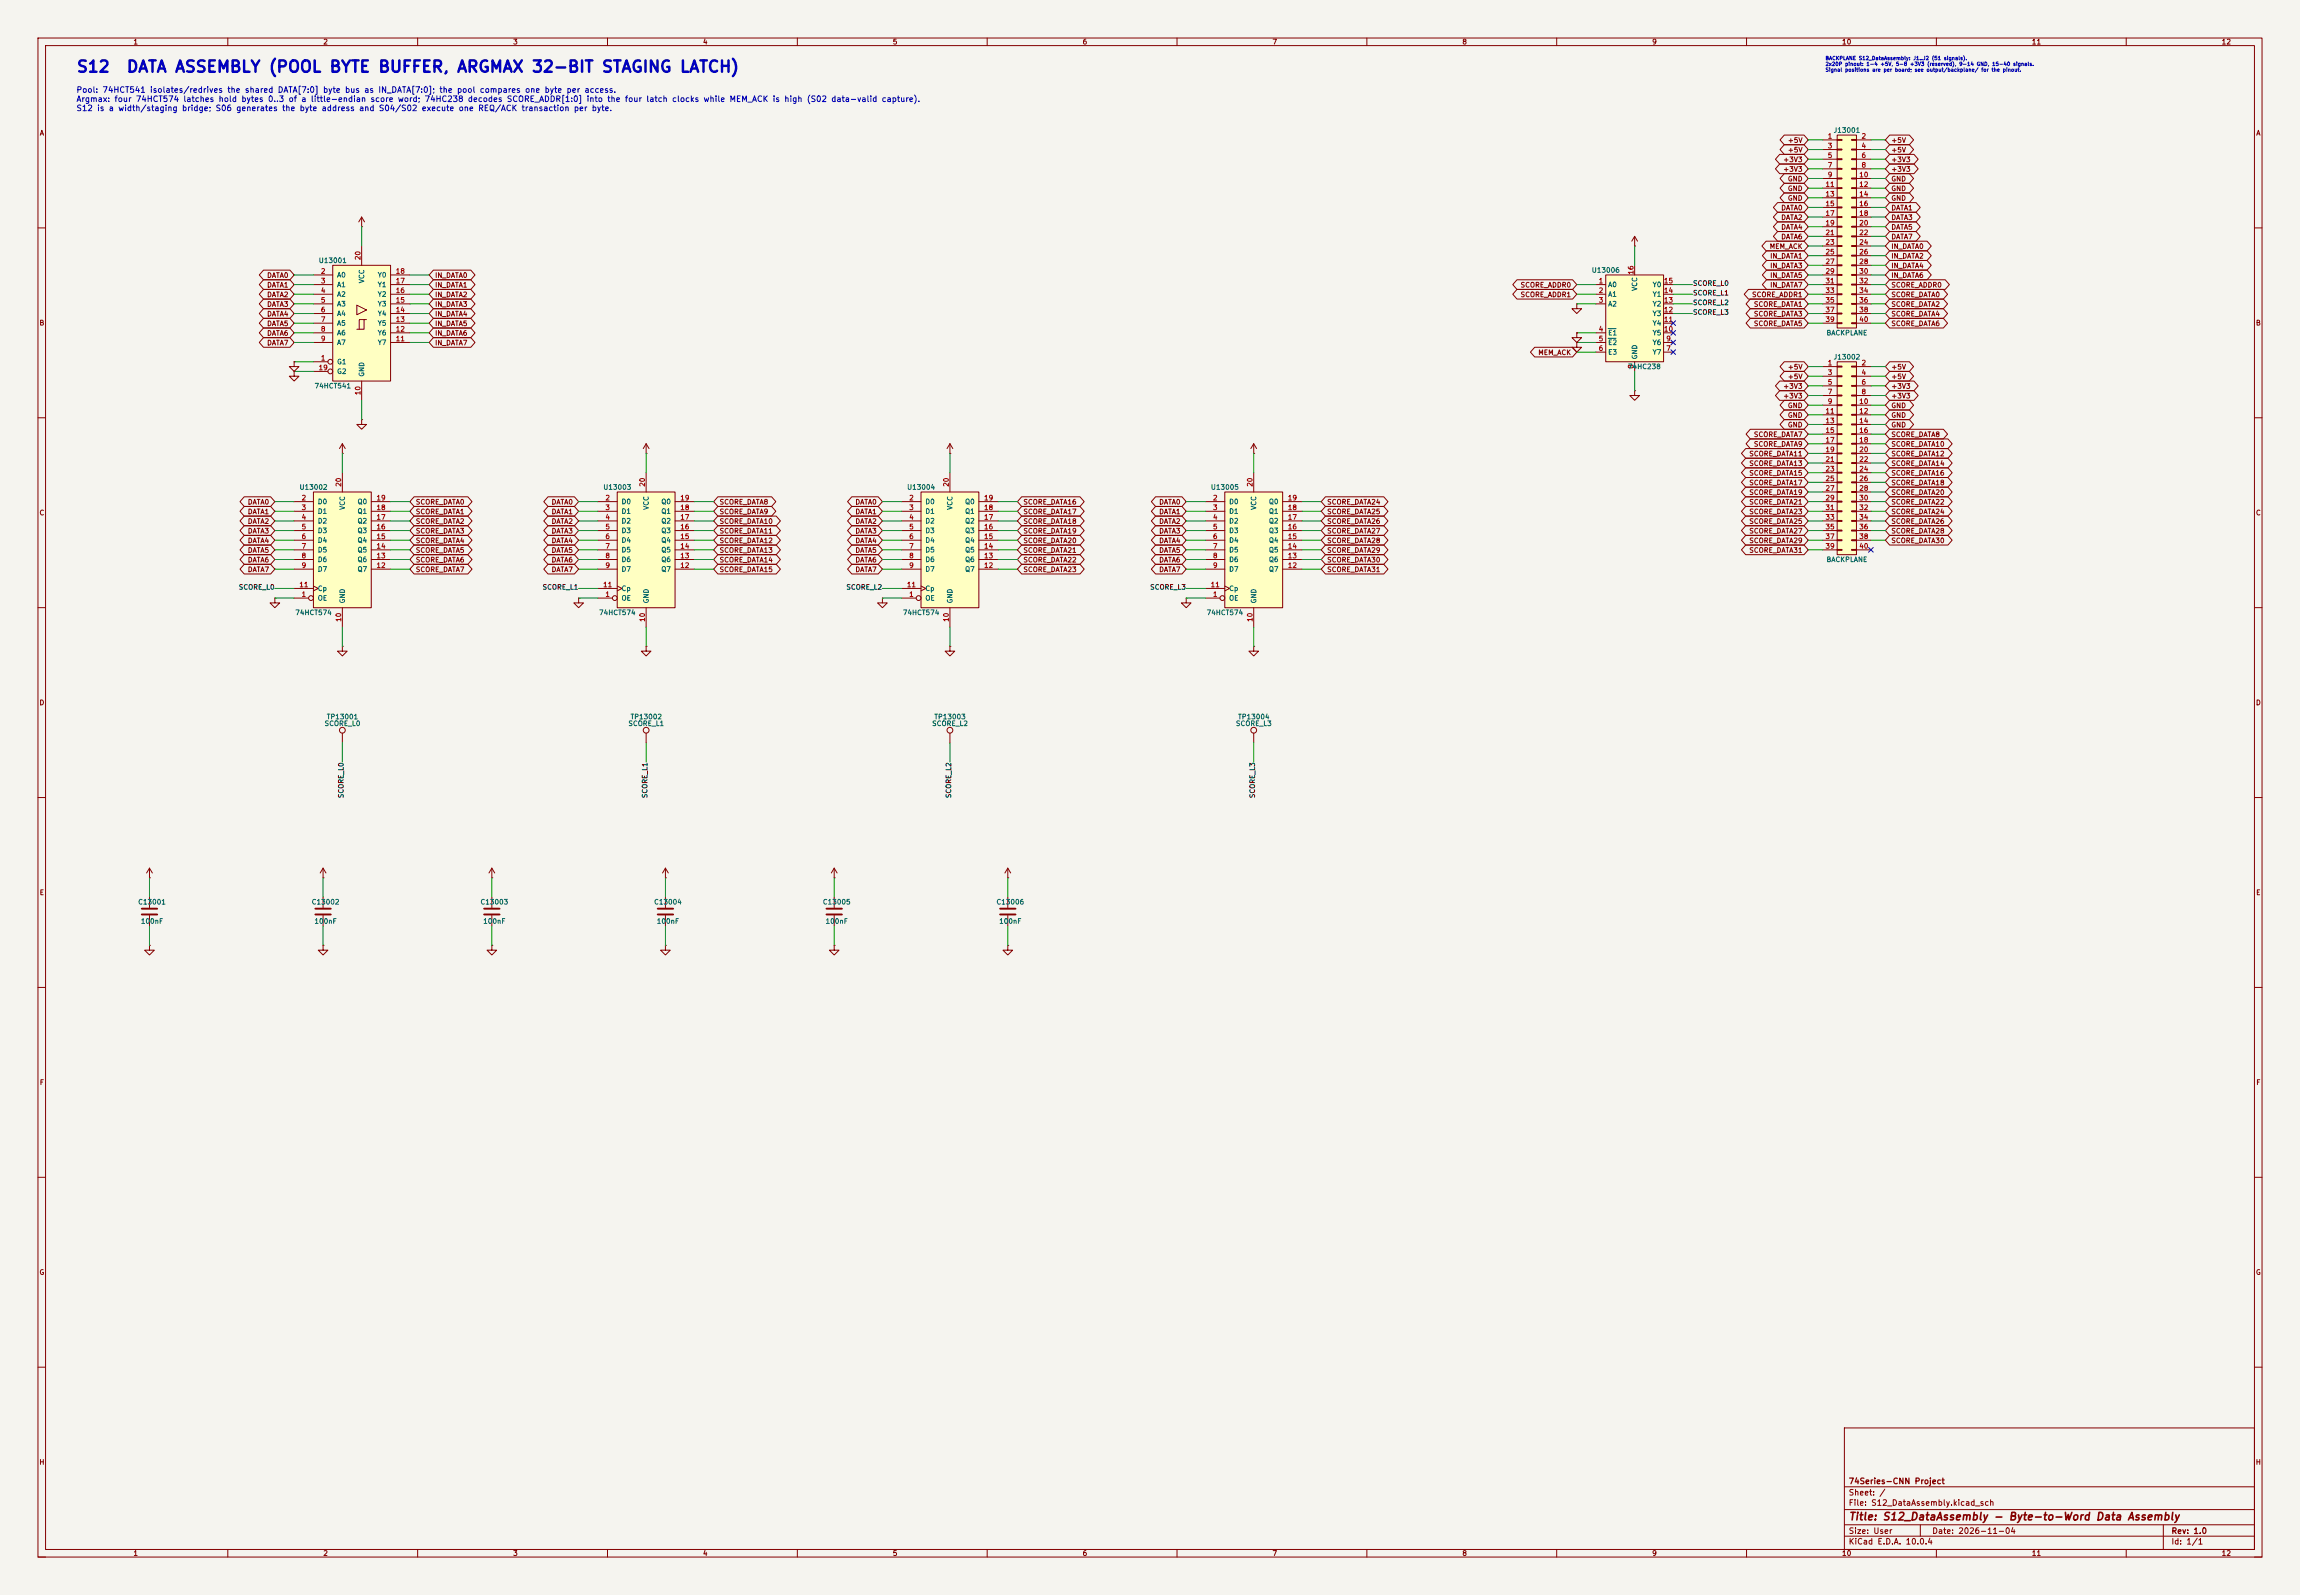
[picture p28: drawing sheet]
<svg xmlns="http://www.w3.org/2000/svg" width="606mm" height="420mm" viewBox="0 0 606 420" stroke-linecap="round" stroke-linejoin="round" font-family="sans-serif">
<defs><g id="words">
<g font-size="3" fill="#0000c2">
<text x="20" y="19.8">S12</text>
<text x="33.1" y="19.8">DATA ASSEMBLY (POOL BYTE BUFFER, ARGMAX 32-BIT STAGING LATCH)</text>
</g>
<text font-size="2" fill="#840000" x="486.8" y="400.8">Title: S12_DataAssembly - Byte-to-Word Data Assembly</text>
<g font-size="1.5" fill="#0000c2">
<text x="20" y="24.8">Pool: 74HCT541 isolates/redrives the shared DATA[7:0] byte bus as IN_DATA[7:0]; the pool compares one byte per access.</text>
<text x="20" y="27.2">Argmax: four 74HCT574 latches hold bytes 0..3 of a little-endian score word; 74HC238 decodes SCORE_ADDR[1:0] into the four latch clocks while MEM_ACK is high (S02 data-valid capture).</text>
<text x="20" y="29.6">S12 is a width/staging bridge; S06 generates the byte address and S04/S02 execute one REQ/ACK transaction per byte.</text>
</g>
<g font-size="1.5" fill="#840000">
<text x="486.8" y="394.2">Sheet: /</text>
<text x="486.8" y="391.2">74Series-CNN Project</text>
<text x="486.8" y="396.9">File: S12_DataAssembly.kicad_sch</text>
<text x="486.8" y="407.1">KiCad E.D.A. 10.0.4</text>
<text x="486.8" y="404.3">Size: User</text>
<text x="508.8" y="404.3">Date: 2026-11-04</text>
<text x="571.8" y="404.3">Rev: 1.0</text>
<text x="571.8" y="407.1">Id: 1/1</text>
</g>
<g font-size="1.3" fill="#840000">
<text x="35" y="12">1</text>
<text x="85" y="12">2</text>
<text x="135" y="12">3</text>
<text x="185" y="12">4</text>
<text x="235" y="12">5</text>
<text x="285" y="12">6</text>
<text x="335" y="12">7</text>
<text x="385" y="12">8</text>
<text x="435" y="12">9</text>
<text x="485" y="12">10</text>
<text x="535" y="12">11</text>
<text x="585" y="12">12</text>
<text x="10.3" y="36">A</text>
<text x="470.7" y="37.9">+5V</text>
<text x="470.7" y="40.4">+5V</text>
<text x="498" y="37.9">+5V</text>
<text x="498" y="40.4">+5V</text>
<text x="594.1" y="36">A</text>
<text x="469.5" y="43">+3V3</text>
<text x="469.5" y="45.5">+3V3</text>
<text x="498" y="43">+3V3</text>
<text x="498" y="45.5">+3V3</text>
<text x="470.7" y="48.1">GND</text>
<text x="470.7" y="50.6">GND</text>
<text x="470.7" y="53.1">GND</text>
<text x="498" y="48.1">GND</text>
<text x="498" y="50.6">GND</text>
<text x="498" y="53.1">GND</text>
<text x="469" y="55.7">DATA0</text>
<text x="469" y="58.2">DATA2</text>
<text x="498" y="55.7">DATA1</text>
<text x="498" y="58.2">DATA3</text>
<text x="466" y="65.8">MEM_ACK</text>
<text x="469" y="60.8">DATA4</text>
<text x="469" y="63.3">DATA6</text>
<text x="498" y="60.8">DATA5</text>
<text x="498" y="63.3">DATA7</text>
<text x="498" y="65.8">IN_DATA0</text>
<text x="466.1" y="68.4">IN_DATA1</text>
<text x="466.1" y="70.9">IN_DATA3</text>
<text x="498" y="68.4">IN_DATA2</text>
<text x="498" y="70.9">IN_DATA4</text>
<text x="70.2" y="73.5">DATA0</text>
<text x="70.2" y="76">DATA1</text>
<text x="114.5" y="73.5">IN_DATA0</text>
<text x="114.5" y="76">IN_DATA1</text>
<text x="400.4" y="76">SCORE_ADDR0</text>
<text x="466.1" y="73.5">IN_DATA5</text>
<text x="466.1" y="76">IN_DATA7</text>
<text x="498" y="73.5">IN_DATA6</text>
<text x="498" y="76">SCORE_ADDR0</text>
<text x="70.2" y="78.5">DATA2</text>
<text x="70.2" y="81.1">DATA3</text>
<text x="70.2" y="83.6">DATA4</text>
<text x="114.5" y="83.6">IN_DATA4</text>
<text x="114.5" y="81.1">IN_DATA3</text>
<text x="114.5" y="78.5">IN_DATA2</text>
<text x="400.4" y="78.5">SCORE_ADDR1</text>
<text x="461.3" y="78.5">SCORE_ADDR1</text>
<text x="461.8" y="81.1">SCORE_DATA1</text>
<text x="461.8" y="83.6">SCORE_DATA3</text>
<text x="498" y="78.5">SCORE_DATA0</text>
<text x="498" y="81.1">SCORE_DATA2</text>
<text x="498" y="83.6">SCORE_DATA4</text>
<text x="10.3" y="86">B</text>
<text x="70.2" y="86.2">DATA5</text>
<text x="70.2" y="88.7">DATA6</text>
<text x="114.5" y="88.7">IN_DATA6</text>
<text x="114.5" y="86.2">IN_DATA5</text>
<text x="461.8" y="86.2">SCORE_DATA5</text>
<text x="498" y="86.2">SCORE_DATA6</text>
<text x="594" y="86">B</text>
<text x="70.2" y="91.2">DATA7</text>
<text x="114.5" y="91.2">IN_DATA7</text>
<text x="405" y="93.8">MEM_ACK</text>
<text x="470.7" y="97.6">+5V</text>
<text x="470.7" y="100.1">+5V</text>
<text x="498" y="97.6">+5V</text>
<text x="498" y="100.1">+5V</text>
<text x="469.5" y="102.7">+3V3</text>
<text x="469.5" y="105.2">+3V3</text>
<text x="470.7" y="107.8">GND</text>
<text x="498" y="102.7">+3V3</text>
<text x="498" y="105.2">+3V3</text>
<text x="498" y="107.8">GND</text>
<text x="470.7" y="110.3">GND</text>
<text x="470.7" y="112.8">GND</text>
<text x="498" y="110.3">GND</text>
<text x="498" y="112.8">GND</text>
<text x="461.8" y="115.4">SCORE_DATA7</text>
<text x="461.8" y="117.9">SCORE_DATA9</text>
<text x="498" y="115.4">SCORE_DATA8</text>
<text x="498" y="117.9">SCORE_DATA10</text>
<text x="460.6" y="120.5">SCORE_DATA11</text>
<text x="460.6" y="123">SCORE_DATA13</text>
<text x="460.6" y="125.5">SCORE_DATA15</text>
<text x="498" y="120.5">SCORE_DATA12</text>
<text x="498" y="123">SCORE_DATA14</text>
<text x="498" y="125.5">SCORE_DATA16</text>
<text x="460.6" y="128.1">SCORE_DATA17</text>
<text x="460.6" y="130.6">SCORE_DATA19</text>
<text x="498" y="128.1">SCORE_DATA18</text>
<text x="498" y="130.6">SCORE_DATA20</text>
<text x="10.3" y="136">C</text>
<text x="65.1" y="133.2">DATA0</text>
<text x="65.1" y="135.7">DATA1</text>
<text x="109.4" y="135.7">SCORE_DATA1</text>
<text x="109.4" y="133.2">SCORE_DATA0</text>
<text x="145.1" y="133.2">DATA0</text>
<text x="145.1" y="135.7">DATA1</text>
<text x="189.4" y="135.7">SCORE_DATA9</text>
<text x="189.4" y="133.2">SCORE_DATA8</text>
<text x="225.2" y="133.2">DATA0</text>
<text x="225.2" y="135.7">DATA1</text>
<text x="269.4" y="135.7">SCORE_DATA17</text>
<text x="269.4" y="133.2">SCORE_DATA16</text>
<text x="305.2" y="133.2">DATA0</text>
<text x="305.2" y="135.7">DATA1</text>
<text x="349.4" y="135.7">SCORE_DATA25</text>
<text x="349.4" y="133.2">SCORE_DATA24</text>
<text x="460.6" y="133.2">SCORE_DATA21</text>
<text x="460.6" y="135.7">SCORE_DATA23</text>
<text x="498" y="133.2">SCORE_DATA22</text>
<text x="498" y="135.7">SCORE_DATA24</text>
<text x="594" y="136">C</text>
<text x="65.1" y="140.8">DATA3</text>
<text x="65.1" y="138.2">DATA2</text>
<text x="65.1" y="143.3">DATA4</text>
<text x="109.4" y="143.3">SCORE_DATA4</text>
<text x="109.4" y="140.8">SCORE_DATA3</text>
<text x="109.4" y="138.2">SCORE_DATA2</text>
<text x="145.1" y="143.3">DATA4</text>
<text x="145.1" y="138.2">DATA2</text>
<text x="145.1" y="140.8">DATA3</text>
<text x="189.4" y="143.3">SCORE_DATA12</text>
<text x="189.4" y="140.8">SCORE_DATA11</text>
<text x="189.4" y="138.2">SCORE_DATA10</text>
<text x="225.2" y="138.2">DATA2</text>
<text x="225.2" y="140.8">DATA3</text>
<text x="225.2" y="143.3">DATA4</text>
<text x="269.4" y="143.3">SCORE_DATA20</text>
<text x="269.4" y="140.8">SCORE_DATA19</text>
<text x="269.4" y="138.2">SCORE_DATA18</text>
<text x="305.2" y="138.2">DATA2</text>
<text x="305.2" y="140.8">DATA3</text>
<text x="305.2" y="143.3">DATA4</text>
<text x="349.4" y="140.8">SCORE_DATA27</text>
<text x="349.4" y="138.2">SCORE_DATA26</text>
<text x="349.4" y="143.3">SCORE_DATA28</text>
<text x="460.6" y="138.2">SCORE_DATA25</text>
<text x="460.6" y="140.8">SCORE_DATA27</text>
<text x="460.6" y="143.3">SCORE_DATA29</text>
<text x="498" y="138.2">SCORE_DATA26</text>
<text x="498" y="140.8">SCORE_DATA28</text>
<text x="498" y="143.3">SCORE_DATA30</text>
<text x="65.1" y="145.9">DATA5</text>
<text x="65.1" y="148.4">DATA6</text>
<text x="109.4" y="148.4">SCORE_DATA6</text>
<text x="109.4" y="145.9">SCORE_DATA5</text>
<text x="145.1" y="145.9">DATA5</text>
<text x="145.1" y="148.4">DATA6</text>
<text x="189.4" y="148.4">SCORE_DATA14</text>
<text x="189.4" y="145.9">SCORE_DATA13</text>
<text x="225.2" y="145.9">DATA5</text>
<text x="225.2" y="148.4">DATA6</text>
<text x="269.4" y="148.4">SCORE_DATA22</text>
<text x="269.4" y="145.9">SCORE_DATA21</text>
<text x="305.2" y="145.9">DATA5</text>
<text x="305.2" y="148.4">DATA6</text>
<text x="349.4" y="148.4">SCORE_DATA30</text>
<text x="349.4" y="145.9">SCORE_DATA29</text>
<text x="460.6" y="145.9">SCORE_DATA31</text>
<text x="65.1" y="150.9">DATA7</text>
<text x="109.4" y="150.9">SCORE_DATA7</text>
<text x="145.1" y="150.9">DATA7</text>
<text x="189.4" y="150.9">SCORE_DATA15</text>
<text x="225.2" y="150.9">DATA7</text>
<text x="269.4" y="150.9">SCORE_DATA23</text>
<text x="305.2" y="150.9">DATA7</text>
<text x="349.4" y="150.9">SCORE_DATA31</text>
<text x="10.3" y="186">D</text>
<text x="594" y="186">D</text>
<text x="10.3" y="236">E</text>
<text x="594.1" y="236">E</text>
<text x="10.3" y="286">F</text>
<text x="594.1" y="286">F</text>
<text x="10.3" y="336">G</text>
<text x="594" y="336">G</text>
<text x="10.2" y="386">H</text>
<text x="594" y="386">H</text>
<text x="35" y="410">1</text>
<text x="85" y="410">2</text>
<text x="135" y="410">3</text>
<text x="185" y="410">4</text>
<text x="235" y="410">5</text>
<text x="285" y="410">6</text>
<text x="335" y="410">7</text>
<text x="385" y="410">8</text>
<text x="435" y="410">9</text>
<text x="485" y="410">10</text>
<text x="535" y="410">11</text>
<text x="585" y="410">12</text>
</g>
<g font-size="1.3" fill="#006464">
<text x="482.8" y="35.3">J13001</text>
<text x="83.8" y="69.6">U13001</text>
<text x="88.6" y="73.4">A0</text>
<text x="88.6" y="75.9">A1</text>
<text x="96.2" y="74.7" transform="rotate(-90 96.2 74.7)">VCC</text>
<text x="99.4" y="75.9">Y1</text>
<text x="99.4" y="73.4">Y0</text>
<text x="419.1" y="72.1">U13006</text>
<text x="423.4" y="75.9">A0</text>
<text x="431.5" y="76.7" transform="rotate(-90 431.5 76.7)">VCC</text>
<text x="435.1" y="75.9">Y0</text>
<text x="88.6" y="78.5">A2</text>
<text x="88.6" y="81">A3</text>
<text x="88.6" y="83.5">A4</text>
<text x="99.4" y="83.5">Y4</text>
<text x="99.4" y="81">Y3</text>
<text x="99.4" y="78.5">Y2</text>
<text x="423.4" y="78.5">A1</text>
<text x="423.4" y="81">A2</text>
<text x="435.1" y="83.5">Y3</text>
<text x="435.1" y="81">Y2</text>
<text x="435.1" y="78.5">Y1</text>
<text x="88.6" y="86.1">A5</text>
<text x="88.6" y="88.6">A6</text>
<text x="99.4" y="88.6">Y6</text>
<text x="99.4" y="86.1">Y5</text>
<text x="423.4" y="88.6">E1</text>
<text x="435.1" y="88.6">Y5</text>
<text x="435.1" y="86.1">Y4</text>
<text x="480.9" y="88.6">BACKPLANE</text>
<text x="88.6" y="91.2">A7</text>
<text x="99.4" y="91.2">Y7</text>
<text x="423.4" y="91.2">E2</text>
<text x="423.4" y="93.7">E3</text>
<text x="431.5" y="94.8" transform="rotate(-90 431.5 94.8)">GND</text>
<text x="435.1" y="93.7">Y7</text>
<text x="435.1" y="91.2">Y6</text>
<text x="482.8" y="95">J13002</text>
<text x="88.6" y="96.2">G1</text>
<text x="88.6" y="98.8">G2</text>
<text x="96.2" y="99.3" transform="rotate(-90 96.2 99.3)">GND</text>
<text x="428.6" y="97.5">74HC238</text>
<text x="82.7" y="102.6">74HCT541</text>
<text x="78.8" y="129.3">U13002</text>
<text x="158.8" y="129.3">U13003</text>
<text x="238.8" y="129.3">U13004</text>
<text x="318.8" y="129.3">U13005</text>
<text x="83.6" y="133.1">D0</text>
<text x="83.6" y="135.6">D1</text>
<text x="91.1" y="134.4" transform="rotate(-90 91.1 134.4)">VCC</text>
<text x="94" y="135.6">Q1</text>
<text x="94" y="133.1">Q0</text>
<text x="163.6" y="133.1">D0</text>
<text x="163.6" y="135.6">D1</text>
<text x="171.2" y="134.4" transform="rotate(-90 171.2 134.4)">VCC</text>
<text x="174" y="135.6">Q1</text>
<text x="174" y="133.1">Q0</text>
<text x="243.6" y="133.1">D0</text>
<text x="243.6" y="135.6">D1</text>
<text x="251.2" y="134.4" transform="rotate(-90 251.2 134.4)">VCC</text>
<text x="254.1" y="135.6">Q1</text>
<text x="254.1" y="133.1">Q0</text>
<text x="323.6" y="133.1">D0</text>
<text x="323.6" y="135.6">D1</text>
<text x="331.2" y="134.4" transform="rotate(-90 331.2 134.4)">VCC</text>
<text x="334.1" y="135.6">Q1</text>
<text x="334.1" y="133.1">Q0</text>
<text x="83.6" y="138.1">D2</text>
<text x="83.6" y="140.7">D3</text>
<text x="83.6" y="143.2">D4</text>
<text x="94" y="143.2">Q4</text>
<text x="94" y="140.7">Q3</text>
<text x="94" y="138.1">Q2</text>
<text x="163.6" y="138.1">D2</text>
<text x="163.6" y="140.7">D3</text>
<text x="163.6" y="143.2">D4</text>
<text x="174" y="143.2">Q4</text>
<text x="174" y="140.7">Q3</text>
<text x="174" y="138.1">Q2</text>
<text x="243.6" y="138.1">D2</text>
<text x="243.6" y="140.7">D3</text>
<text x="243.6" y="143.2">D4</text>
<text x="254.1" y="143.2">Q4</text>
<text x="254.1" y="140.7">Q3</text>
<text x="254.1" y="138.1">Q2</text>
<text x="323.6" y="138.1">D2</text>
<text x="323.6" y="140.7">D3</text>
<text x="323.6" y="143.2">D4</text>
<text x="334.1" y="143.2">Q4</text>
<text x="334.1" y="140.7">Q3</text>
<text x="334.1" y="138.1">Q2</text>
<text x="83.6" y="145.8">D5</text>
<text x="83.6" y="148.3">D6</text>
<text x="94" y="148.3">Q6</text>
<text x="94" y="145.8">Q5</text>
<text x="163.6" y="145.8">D5</text>
<text x="163.6" y="148.3">D6</text>
<text x="174" y="148.3">Q6</text>
<text x="174" y="145.8">Q5</text>
<text x="243.6" y="145.8">D5</text>
<text x="243.6" y="148.3">D6</text>
<text x="254.1" y="148.3">Q6</text>
<text x="254.1" y="145.8">Q5</text>
<text x="323.6" y="145.8">D5</text>
<text x="323.6" y="148.3">D6</text>
<text x="334.1" y="148.3">Q6</text>
<text x="334.1" y="145.8">Q5</text>
<text x="480.9" y="148.3">BACKPLANE</text>
<text x="83.6" y="150.8">D7</text>
<text x="83.6" y="155.9">Cp</text>
<text x="94" y="150.8">Q7</text>
<text x="163.6" y="150.8">D7</text>
<text x="163.6" y="155.9">Cp</text>
<text x="174" y="150.8">Q7</text>
<text x="243.6" y="150.8">D7</text>
<text x="243.6" y="155.9">Cp</text>
<text x="254.1" y="150.8">Q7</text>
<text x="323.6" y="150.8">D7</text>
<text x="323.6" y="155.9">Cp</text>
<text x="334.1" y="150.8">Q7</text>
<text x="83.6" y="158.5">OE</text>
<text x="91.1" y="159" transform="rotate(-90 91.1 159)">GND</text>
<text x="163.6" y="158.5">OE</text>
<text x="171.2" y="159" transform="rotate(-90 171.2 159)">GND</text>
<text x="243.6" y="158.5">OE</text>
<text x="251.2" y="159" transform="rotate(-90 251.2 159)">GND</text>
<text x="323.6" y="158.5">OE</text>
<text x="331.2" y="159" transform="rotate(-90 331.2 159)">GND</text>
<text x="77.6" y="162.3">74HCT574</text>
<text x="157.7" y="162.3">74HCT574</text>
<text x="237.7" y="162.3">74HCT574</text>
<text x="317.7" y="162.3">74HCT574</text>
<text x="85.4" y="191.5">SCORE_L0</text>
<text x="85.9" y="189.7">TP13001</text>
<text x="165.4" y="191.5">SCORE_L1</text>
<text x="165.9" y="189.7">TP13002</text>
<text x="245.4" y="191.5">SCORE_L2</text>
<text x="245.9" y="189.7">TP13003</text>
<text x="325.4" y="191.5">SCORE_L3</text>
<text x="326" y="189.7">TP13004</text>
<text x="36.2" y="238.5">C13001</text>
<text x="82" y="238.5">C13002</text>
<text x="126.4" y="238.5">C13003</text>
<text x="172.1" y="238.5">C13004</text>
<text x="216.6" y="238.5">C13005</text>
<text x="262.3" y="238.5">C13006</text>
<text x="37" y="243.6">100nF</text>
<text x="82.7" y="243.6">100nF</text>
<text x="127.1" y="243.6">100nF</text>
<text x="172.9" y="243.6">100nF</text>
<text x="217.3" y="243.6">100nF</text>
<text x="263" y="243.6">100nF</text>
</g>
<g font-size="1.3" fill="#a90000">
<text x="481.3" y="36.8">1</text>
<text x="481.3" y="39.4">3</text>
<text x="481.3" y="41.9">5</text>
<text x="490.1" y="36.8">2</text>
<text x="490.1" y="39.4">4</text>
<text x="490.1" y="41.9">6</text>
<text x="481.3" y="44.4">7</text>
<text x="481.3" y="47">9</text>
<text x="489.5" y="47">10</text>
<text x="490.1" y="44.4">8</text>
<text x="480.7" y="49.5">11</text>
<text x="480.7" y="52.1">13</text>
<text x="489.5" y="49.5">12</text>
<text x="489.5" y="52.1">14</text>
<text x="480.7" y="54.6">15</text>
<text x="480.7" y="57.1">17</text>
<text x="480.7" y="59.7">19</text>
<text x="489.5" y="54.6">16</text>
<text x="489.5" y="57.1">18</text>
<text x="489.5" y="59.7">20</text>
<text x="480.7" y="62.2">21</text>
<text x="480.7" y="64.8">23</text>
<text x="489.5" y="62.2">22</text>
<text x="489.5" y="64.8">24</text>
<text x="95.2" y="68.6" transform="rotate(-90 95.2 68.6)">20</text>
<text x="480.7" y="67.3">25</text>
<text x="480.7" y="69.8">27</text>
<text x="489.5" y="67.3">26</text>
<text x="489.5" y="69.8">28</text>
<text x="84.4" y="72.4">2</text>
<text x="84.4" y="74.9">3</text>
<text x="84.4" y="77.5">4</text>
<text x="104.1" y="77.5">16</text>
<text x="104.1" y="74.9">17</text>
<text x="104.1" y="72.4">18</text>
<text x="420.9" y="74.9">1</text>
<text x="420.9" y="77.5">2</text>
<text x="430.5" y="72.4" transform="rotate(-90 430.5 72.4)">16</text>
<text x="438.1" y="77.5">14</text>
<text x="438.1" y="74.9">15</text>
<text x="480.7" y="72.4">29</text>
<text x="480.7" y="74.9">31</text>
<text x="480.7" y="77.5">33</text>
<text x="489.5" y="72.4">30</text>
<text x="489.5" y="74.9">32</text>
<text x="489.5" y="77.5">34</text>
<text x="84.4" y="80">5</text>
<text x="84.4" y="82.5">6</text>
<text x="104.1" y="82.5">14</text>
<text x="104.1" y="80">15</text>
<text x="420.9" y="80">3</text>
<text x="438.1" y="82.5">12</text>
<text x="438.1" y="80">13</text>
<text x="480.7" y="80">35</text>
<text x="480.7" y="82.5">37</text>
<text x="489.5" y="80">36</text>
<text x="489.5" y="82.5">38</text>
<text x="84.4" y="85.1">7</text>
<text x="84.4" y="87.6">8</text>
<text x="104.1" y="87.6">12</text>
<text x="104.1" y="85.1">13</text>
<text x="420.9" y="87.6">4</text>
<text x="438.1" y="87.6">10</text>
<text x="438.1" y="85.1">11</text>
<text x="480.7" y="85.1">39</text>
<text x="489.5" y="85.1">40</text>
<text x="84.4" y="95.2">1</text>
<text x="84.4" y="90.2">9</text>
<text x="104.1" y="90.2">11</text>
<text x="420.9" y="90.2">5</text>
<text x="420.9" y="92.7">6</text>
<text x="438.7" y="92.7">7</text>
<text x="438.7" y="90.2">9</text>
<text x="83.8" y="97.8">19</text>
<text x="430.5" y="97.2" transform="rotate(-90 430.5 97.2)">8</text>
<text x="481.3" y="96.5">1</text>
<text x="481.3" y="99">3</text>
<text x="481.3" y="101.6">5</text>
<text x="490.1" y="96.5">2</text>
<text x="490.1" y="99">4</text>
<text x="490.1" y="101.6">6</text>
<text x="95.2" y="104.2" transform="rotate(-90 95.2 104.2)">10</text>
<text x="481.3" y="104.1">7</text>
<text x="481.3" y="106.7">9</text>
<text x="489.5" y="106.7">10</text>
<text x="490.1" y="104.1">8</text>
<text x="480.7" y="109.2">11</text>
<text x="480.7" y="111.7">13</text>
<text x="489.5" y="109.2">12</text>
<text x="489.5" y="111.7">14</text>
<text x="480.7" y="114.3">15</text>
<text x="480.7" y="116.8">17</text>
<text x="480.7" y="119.4">19</text>
<text x="489.5" y="114.3">16</text>
<text x="489.5" y="116.8">18</text>
<text x="489.5" y="119.4">20</text>
<text x="480.7" y="121.9">21</text>
<text x="480.7" y="124.4">23</text>
<text x="489.5" y="121.9">22</text>
<text x="489.5" y="124.4">24</text>
<text x="90.1" y="128.3" transform="rotate(-90 90.1 128.3)">20</text>
<text x="170.2" y="128.3" transform="rotate(-90 170.2 128.3)">20</text>
<text x="250.2" y="128.3" transform="rotate(-90 250.2 128.3)">20</text>
<text x="330.2" y="128.3" transform="rotate(-90 330.2 128.3)">20</text>
<text x="480.7" y="127">25</text>
<text x="480.7" y="129.5">27</text>
<text x="489.5" y="127">26</text>
<text x="489.5" y="129.5">28</text>
<text x="79.3" y="132.1">2</text>
<text x="79.3" y="134.6">3</text>
<text x="79.3" y="137.1">4</text>
<text x="99" y="137.1">17</text>
<text x="99" y="134.6">18</text>
<text x="99" y="132.1">19</text>
<text x="159.3" y="132.1">2</text>
<text x="159.3" y="134.6">3</text>
<text x="159.3" y="137.1">4</text>
<text x="179" y="137.1">17</text>
<text x="179" y="134.6">18</text>
<text x="179" y="132.1">19</text>
<text x="239.3" y="132.1">2</text>
<text x="239.3" y="134.6">3</text>
<text x="239.3" y="137.1">4</text>
<text x="259" y="137.1">17</text>
<text x="259" y="134.6">18</text>
<text x="259" y="132.1">19</text>
<text x="319.3" y="132.1">2</text>
<text x="319.3" y="134.6">3</text>
<text x="319.3" y="137.1">4</text>
<text x="339" y="137.1">17</text>
<text x="339" y="134.6">18</text>
<text x="339" y="132.1">19</text>
<text x="480.7" y="132.1">29</text>
<text x="480.7" y="134.6">31</text>
<text x="480.7" y="137.1">33</text>
<text x="489.5" y="132.1">30</text>
<text x="489.5" y="134.6">32</text>
<text x="489.5" y="137.1">34</text>
<text x="79.3" y="139.7">5</text>
<text x="79.3" y="142.2">6</text>
<text x="99" y="142.2">15</text>
<text x="99" y="139.7">16</text>
<text x="159.3" y="139.7">5</text>
<text x="159.3" y="142.2">6</text>
<text x="179" y="142.2">15</text>
<text x="179" y="139.7">16</text>
<text x="239.3" y="139.7">5</text>
<text x="239.3" y="142.2">6</text>
<text x="259" y="142.2">15</text>
<text x="259" y="139.7">16</text>
<text x="319.3" y="139.7">5</text>
<text x="319.3" y="142.2">6</text>
<text x="339" y="142.2">15</text>
<text x="339" y="139.7">16</text>
<text x="480.7" y="139.7">35</text>
<text x="480.7" y="142.2">37</text>
<text x="489.5" y="139.7">36</text>
<text x="489.5" y="142.2">38</text>
<text x="79.3" y="144.8">7</text>
<text x="79.3" y="147.3">8</text>
<text x="79.3" y="149.8">9</text>
<text x="99" y="149.8">12</text>
<text x="99" y="147.3">13</text>
<text x="99" y="144.8">14</text>
<text x="159.3" y="144.8">7</text>
<text x="159.3" y="147.3">8</text>
<text x="159.3" y="149.8">9</text>
<text x="179" y="149.8">12</text>
<text x="179" y="147.3">13</text>
<text x="179" y="144.8">14</text>
<text x="239.3" y="144.8">7</text>
<text x="239.3" y="147.3">8</text>
<text x="239.3" y="149.8">9</text>
<text x="259" y="149.8">12</text>
<text x="259" y="147.3">13</text>
<text x="259" y="144.8">14</text>
<text x="319.3" y="144.8">7</text>
<text x="319.3" y="147.3">8</text>
<text x="319.3" y="149.8">9</text>
<text x="339" y="149.8">12</text>
<text x="339" y="147.3">13</text>
<text x="339" y="144.8">14</text>
<text x="480.7" y="144.8">39</text>
<text x="489.5" y="144.8">40</text>
<text x="78.7" y="154.9">11</text>
<text x="158.7" y="154.9">11</text>
<text x="238.7" y="154.9">11</text>
<text x="318.7" y="154.9">11</text>
<text x="79.3" y="157.5">1</text>
<text x="159.3" y="157.5">1</text>
<text x="239.3" y="157.5">1</text>
<text x="319.3" y="157.5">1</text>
<text x="90.1" y="163.9" transform="rotate(-90 90.1 163.9)">10</text>
<text x="170.2" y="163.9" transform="rotate(-90 170.2 163.9)">10</text>
<text x="250.2" y="163.9" transform="rotate(-90 250.2 163.9)">10</text>
<text x="330.2" y="163.9" transform="rotate(-90 330.2 163.9)">10</text>
</g>
<g font-size="1.3" fill="#0f0f0f">
<text x="445.8" y="75.6">SCORE_L0</text>
<text x="445.8" y="83.2">SCORE_L3</text>
<text x="445.8" y="80.6">SCORE_L2</text>
<text x="445.8" y="78.1">SCORE_L1</text>
<text x="62.8" y="155.6">SCORE_L0</text>
<text x="142.8" y="155.6">SCORE_L1</text>
<text x="222.8" y="155.6">SCORE_L2</text>
<text x="302.8" y="155.6">SCORE_L3</text>
<text x="90.8" y="210.3" transform="rotate(-90 90.8 210.3)">SCORE_L0</text>
<text x="170.8" y="210.3" transform="rotate(-90 170.8 210.3)">SCORE_L1</text>
<text x="250.8" y="210.3" transform="rotate(-90 250.8 210.3)">SCORE_L2</text>
<text x="330.8" y="210.3" transform="rotate(-90 330.8 210.3)">SCORE_L3</text>
</g>
<g font-size="1" fill="#0000c2">
<text x="480.7" y="16">BACKPLANE S12_DataAssembly: J1..J2 (51 signals).</text>
<text x="480.7" y="17.6">2x20P pinout: 1-4 +5V, 5-8 +3V3 (reserved), 9-14 GND, 15-40 signals.</text>
<text x="480.7" y="19.1">Signal positions are per board; see output/backplane/ for the pinout.</text>
</g>
</g></defs>
<path d="M0 0h605.8v420h-605.8z" fill="#f5f4ef" stroke="#f5f4ef" stroke-width=".26"/>
<g fill="none" stroke="#840000" stroke-width=".26">
<path d="M10 10h585.8v400h-585.8zM12 12h581.8v396h-581.8zM60 10v2M110 10v2M160 10v2M210 10v2M260 10v2M310 10v2M360 10v2M410 10v2M460 10v2M510 10v2"/>
<path d="M560 10v2M10 60h2M593.8 60h2M10 110h2M593.8 110h2M152.4 157.5v1.3h1.3l-1.3 1.2-1.3-1.2h1.3M152.4 157.5h.1M10 160h2M170.2 170.2v1.3h1.2l-1.2 1.2-1.3-1.2h1.3M170.2 170.2h.1M593.8 160h2M10 210h2"/>
<path d="M593.8 210h2M85.1 236.2v2.8M85.1 241.1v2.8M10 260h2M593.8 260h2M10 310h2M593.8 310h2M10 360h2M485.8 376h108v32h-108zM593.8 360h2M485.8 397.5h108M485.8 391.5h108"/>
<path d="M10 410h2M60 408v2M110 408v2M160 408v2M210 408v2M260 408v2M310 408v2M360 408v2M410 408v2M460 408v2M485.8 404.5h108M485.8 401.5h108"/>
<path d="M505.8 401.5v3M510 408v2M560 408v2M569.8 401.5v6.5M593.8 410h2"/>
</g>
<path d="M83.1 239.3h4M83.1 240.8h4" fill="none" stroke="#840000" stroke-width=".51"/>
<path d="M242.6 129.6h15.2v30.4h-15.2z" fill="#ffffc2"/>
<g fill="none" stroke="#840000" stroke-width=".26">
<path d="M415.3 80v1.3h1.3l-1.3 1.3-1.3-1.3h1.3M415.3 80h.1M237.5 132.1h5.1M237.5 134.6h5.1M237.5 137.2h5.1M237.5 139.7h5.1M242.6 129.6h15.2v30.4h-15.2zM250.2 124.5v5.1M257.8 132.1h5.1M257.8 134.6h5.1M257.8 137.2h5.1M257.8 139.7h5.1"/>
<path d="M237.5 157.5h3.8M237.5 142.3h5.1M237.5 144.8h5.1M237.5 147.3h5.1M237.5 149.9h5.1M237.5 155h5.1M242.6 154.3l1.2 .7-1.2 .6M257.8 142.3h5.1M257.8 144.8h5.1M257.8 147.3h5.1M257.8 149.9h5.1M250.2 160v5.1"/>
<circle cx="241.9" cy="157.5" r=".63"/>
</g>
<path d="M483.9 35.6h5v50.8h-5z" fill="#ffffc2"/>
<g fill="none" stroke="#840000" stroke-width=".26">
<path d="M480.1 36.8h3.8M480.1 39.4h3.8M483.9 35.6h5v50.8h-5zM483.9 36.7h1.2v.3h-1.2zM483.9 39.3h1.2v.2h-1.2zM487.7 36.7h1.2v.3h-1.2zM487.7 39.3h1.2v.2h-1.2zM488.9 36.8h3.9M488.9 39.4h3.9M95.2 59.7h.1M95.2 57.2l-.7 1.2M95.2 57.2l.8 1.2"/>
<path d="M95.2 57.2v2.5M480.1 41.9h3.8M480.1 44.5h3.8M480.1 47h3.8M480.1 49.5h3.8M480.1 52.1h3.8M480.1 54.6h3.8M480.1 57.2h3.8M480.1 59.7h3.8M483.9 41.8h1.2v.2h-1.2zM483.9 44.3h1.2v.3h-1.2zM483.9 46.9h1.2v.2h-1.2z"/>
<path d="M483.9 49.4h1.2v.3h-1.2zM483.9 52h1.2v.2h-1.2zM483.9 54.5h1.2v.2h-1.2zM483.9 57h1.2v.3h-1.2zM483.9 59.6h1.2v.2h-1.2zM487.7 41.8h1.2v.2h-1.2zM487.7 44.3h1.2v.3h-1.2zM487.7 46.9h1.2v.2h-1.2zM487.7 49.4h1.2v.3h-1.2zM487.7 52h1.2v.2h-1.2zM487.7 54.5h1.2v.2h-1.2zM487.7 57h1.2v.3h-1.2z"/>
<path d="M487.7 59.6h1.2v.2h-1.2zM488.9 41.9h3.9M488.9 44.5h3.9M488.9 47h3.9M488.9 49.5h3.9M488.9 52.1h3.9M488.9 54.6h3.9M488.9 57.2h3.9M488.9 59.7h3.9M480.1 62.2h3.8M480.1 64.8h3.8M480.1 67.3h3.8"/>
<path d="M480.1 69.9h3.8M480.1 72.4h3.8M480.1 74.9h3.8M480.1 77.5h3.8M483.9 62.1h1.2v.3h-1.2zM483.9 64.7h1.2v.2h-1.2zM483.9 67.2h1.2v.2h-1.2zM483.9 69.7h1.2v.3h-1.2zM483.9 72.3h1.2v.2h-1.2zM483.9 74.8h1.2v.3h-1.2zM483.9 77.4h1.2v.2h-1.2zM483.9 79.9h1.2v.2h-1.2z"/>
<path d="M487.7 62.1h1.2v.3h-1.2zM487.7 64.7h1.2v.2h-1.2zM487.7 67.2h1.2v.2h-1.2zM487.7 69.7h1.2v.3h-1.2zM487.7 72.3h1.2v.2h-1.2zM487.7 74.8h1.2v.3h-1.2zM487.7 77.4h1.2v.2h-1.2zM487.7 79.9h1.2v.2h-1.2zM488.9 62.2h3.9M488.9 64.8h3.9M488.9 67.3h3.9M488.9 69.9h3.9"/>
<path d="M488.9 72.4h3.9M488.9 74.9h3.9M488.9 77.5h3.9M480.1 80h3.8M480.1 82.6h3.8M480.1 85.1h3.8M483.9 82.4h1.2v.3h-1.2zM483.9 85h1.2v.2h-1.2zM487.7 82.4h1.2v.3h-1.2zM487.7 85h1.2v.2h-1.2zM488.9 80h3.9M488.9 82.6h3.9"/>
<path d="M488.9 85.1h3.9M250.2 119.4h.1M250.2 116.9v2.5M250.2 116.9l-.8 1.2M250.2 116.9l.8 1.2M430.5 102.9v1.3h1.3l-1.3 1.2-1.2-1.2h1.2M430.5 102.9h.1M250.2 170.2v1.3h1.3l-1.3 1.2-1.3-1.2h1.3M250.2 170.2h.1M330.2 170.2v1.3h1.3l-1.3 1.2-1.3-1.2h1.3M330.2 170.2h.1M250.2 193.1v2.5"/>
<path d="M330.2 193.1v2.5"/>
<circle cx="250.2" cy="192.3" r=".76"/>
<circle cx="330.2" cy="192.3" r=".76"/>
</g>
<path d="M322.6 129.6h15.2v30.4h-15.2z" fill="#ffffc2"/>
<g fill="none" stroke="#840000" stroke-width=".26">
<path d="M317.5 132.1h5.1M317.5 134.6h5.1M317.5 137.2h5.1M317.5 139.7h5.1M322.6 129.6h15.2v30.4h-15.2zM330.2 124.5v5.1M337.8 132.1h5.1M337.8 134.6h5.1M337.8 137.2h5.1M337.8 139.7h5.1M317.5 157.5h3.8M317.5 142.3h5.1"/>
<path d="M317.5 144.8h5.1M317.5 147.3h5.1M317.5 149.9h5.1M317.5 155h5.1M322.6 154.3l1.2 .7-1.2 .6M337.8 142.3h5.1M337.8 144.8h5.1M337.8 147.3h5.1M337.8 149.9h5.1M330.2 160v5.1"/>
<circle cx="321.9" cy="157.5" r=".63"/>
</g>
<path d="M82.5 129.6h15.3v30.4h-15.3z" fill="#ffffc2"/>
<g fill="none" stroke="#840000" stroke-width=".26">
<path d="M77.5 132.1h5M77.5 134.6h5M77.5 137.2h5M77.5 139.7h5M82.5 129.6h15.3v30.4h-15.3zM90.2 124.5v5.1M97.8 132.1h5.1M97.8 134.6h5.1M97.8 137.2h5.1M97.8 139.7h5.1M77.5 157.5h3.8M77.5 142.3h5"/>
<path d="M77.5 144.8h5M77.5 147.3h5M77.5 149.9h5M77.5 155h5M82.5 154.3l1.3 .7-1.3 .6M97.8 142.3h5.1M97.8 144.8h5.1M97.8 147.3h5.1M97.8 149.9h5.1M312.4 157.5v1.3h1.3l-1.3 1.2-1.3-1.2h1.3M312.4 157.5h.1M90.2 160v5.1"/>
<circle cx="81.9" cy="157.5" r=".63"/>
</g>
<path d="M483.9 95.3h5v50.8h-5z" fill="#ffffc2"/>
<g fill="none" stroke="#840000" stroke-width=".26">
<path d="M480.1 96.5h3.8M480.1 99.1h3.8M483.9 95.3h5v50.8h-5zM483.9 96.4h1.2v.3h-1.2zM483.9 98.9h1.2v.3h-1.2zM487.7 96.4h1.2v.3h-1.2zM487.7 98.9h1.2v.3h-1.2zM488.9 96.5h3.9M488.9 99.1h3.9M170.2 119.4h.1M170.2 116.9l-.8 1.2M170.2 116.9l.7 1.2"/>
<path d="M170.2 116.9v2.5M330.2 119.4h.1M330.2 116.9l-.8 1.2M330.2 116.9l.8 1.2M330.2 116.9v2.5M480.1 101.6h3.8M480.1 104.2h3.8M480.1 106.7h3.8M480.1 109.2h3.8M480.1 111.8h3.8M480.1 114.3h3.8M480.1 116.9h3.8"/>
<path d="M480.1 119.4h3.8M483.9 101.5h1.2v.2h-1.2zM483.9 104h1.2v.3h-1.2zM483.9 106.6h1.2v.2h-1.2zM483.9 109.1h1.2v.3h-1.2zM483.9 111.6h1.2v.3h-1.2zM483.9 114.2h1.2v.2h-1.2zM483.9 116.7h1.2v.3h-1.2zM483.9 119.3h1.2v.2h-1.2zM487.7 101.5h1.2v.2h-1.2zM487.7 104h1.2v.3h-1.2zM487.7 106.6h1.2v.2h-1.2z"/>
<path d="M487.7 109.1h1.2v.3h-1.2zM487.7 111.6h1.2v.3h-1.2zM487.7 114.2h1.2v.2h-1.2zM487.7 116.7h1.2v.3h-1.2zM487.7 119.3h1.2v.2h-1.2zM488.9 101.6h3.9M488.9 104.2h3.9M488.9 106.7h3.9M488.9 109.2h3.9M488.9 111.8h3.9M488.9 114.3h3.9M488.9 116.9h3.9"/>
<path d="M488.9 119.4h3.9M480.1 121.9h3.8M480.1 124.5h3.8M480.1 127h3.8M480.1 129.6h3.8M480.1 132.1h3.8M480.1 134.6h3.8M480.1 137.2h3.8M480.1 139.7h3.8M483.9 121.8h1.2v.3h-1.2zM483.9 124.3h1.2v.3h-1.2zM483.9 126.9h1.2v.2h-1.2z"/>
<path d="M483.9 129.4h1.2v.3h-1.2zM483.9 132h1.2v.2h-1.2zM483.9 134.5h1.2v.3h-1.2zM483.9 137h1.2v.3h-1.2zM483.9 139.6h1.2v.2h-1.2zM487.7 121.8h1.2v.3h-1.2zM487.7 124.3h1.2v.3h-1.2zM487.7 126.9h1.2v.2h-1.2zM487.7 129.4h1.2v.3h-1.2zM487.7 132h1.2v.2h-1.2zM487.7 134.5h1.2v.3h-1.2zM487.7 137h1.2v.3h-1.2z"/>
<path d="M487.7 139.6h1.2v.2h-1.2zM488.9 121.9h3.9M488.9 124.5h3.9M488.9 127h3.9M488.9 129.6h3.9M488.9 132.1h3.9M488.9 134.6h3.9M488.9 137.2h3.9M488.9 139.7h3.9M72.4 157.5v1.3h1.3l-1.3 1.2-1.3-1.2h1.3M72.4 157.5h.1M232.4 157.5v1.3h1.3l-1.3 1.2-1.3-1.2h1.3"/>
<path d="M232.4 157.5h.1M480.1 142.3h3.8M480.1 144.8h3.8M483.9 142.1h1.2v.3h-1.2zM483.9 144.7h1.2v.2h-1.2zM487.7 142.1h1.2v.3h-1.2zM487.7 144.7h1.2v.2h-1.2zM488.9 142.3h3.9M488.9 144.8h3.9"/>
</g>
<path d="M422.9 72.4h15.2v22.9h-15.2z" fill="#ffffc2"/>
<g fill="none" stroke="#840000" stroke-width=".26">
<path d="M420.4 74.9h2.5M420.4 77.5h2.5M422.9 72.4h15.2v22.9h-15.2zM430.5 64.8h.1M430.5 62.2v2.6M430.5 69.9v2.5M430.5 62.2l-.7 1.3M430.5 62.2l.8 1.3M438.1 74.9h2.6M438.1 77.5h2.6M420.4 80h2.5M420.4 87.6h2.5"/>
<path d="M420.4 90.2h2.5M420.4 92.7h2.5M430.5 95.3v2.5M438.1 80h2.6M438.1 87.6h2.6M438.1 90.2h2.6M438.1 92.7h2.6M438.1 85.1h2.6M438.1 82.6h2.6M90.2 170.2v1.3h1.2l-1.2 1.2-1.3-1.2h1.3M90.2 170.2h.1M90.2 193.1v2.5"/>
<path d="M39.4 231.2h.1M39.4 228.6v2.6M39.4 236.2v2.8M39.4 228.6l-.8 1.3M39.4 228.6l.7 1.3M265.4 231.2h.1M265.4 228.6l-.7 1.3M265.4 228.6l.8 1.3M265.4 228.6v2.6M265.4 236.2v2.8M39.4 241.1v2.8M265.4 248.9v1.3h1.3l-1.3 1.3-1.2-1.3h1.2"/>
<path d="M265.4 248.9h.1M265.4 241.1v2.8"/>
<circle cx="90.2" cy="192.3" r=".76"/>
</g>
<path d="M423.5 86.5h2.1M423.5 89.1h2.1" fill="none" stroke="#006464" stroke-width=".26"/>
<path d="M37.3 239.3h4.1M263.4 239.3h4.1M37.3 240.8h4.1M263.4 240.8h4.1" fill="none" stroke="#840000" stroke-width=".51"/>
<path d="M87.6 69.9h15.3v30.4h-15.3z" fill="#ffffc2"/>
<g fill="none" stroke="#840000" stroke-width=".26">
<path d="M82.5 72.4h5.1M82.5 74.9h5.1M82.5 77.5h5.1M87.6 69.9h15.3v30.4h-15.3zM95.2 64.8v5.1M102.9 72.4h5M102.9 74.9h5M102.9 77.5h5M77.5 95.3v1.2h1.2l-1.2 1.3-1.3-1.3h1.3M77.5 95.3h.1M77.5 97.8v1.3h1.2l-1.2 1.2-1.3-1.2h1.3M77.5 97.8h.1"/>
<path d="M82.5 95.3h3.9M82.5 80h5.1M82.5 82.6h5.1M82.5 85.1h5.1M82.5 87.6h5.1M82.5 90.2h5.1M82.5 97.8h3.9M94 80.4l2.5 1.2-2.5 1.3zM95.9 84.2h-1.3v2.5M96.5 84.2h-.6v2.5h-1.9M102.9 80h5M102.9 82.6h5"/>
<path d="M102.9 85.1h5M102.9 87.6h5M102.9 90.2h5M415.3 87.6v1.3h1.3l-1.3 1.3-1.3-1.3h1.3M415.3 87.6h.1M95.2 110.5v1.3h1.3l-1.3 1.2-1.2-1.2h1.2M95.2 110.5h.1M95.2 100.3v5.1M129.5 231.2h.1M129.5 228.6l-.7 1.3M129.5 228.6l.8 1.3M129.5 228.6v2.6"/>
<path d="M129.5 236.2v2.8M175.3 236.2v2.8M219.7 231.2h.1M219.7 228.6v2.6M219.7 236.2v2.8M219.7 228.6l-.8 1.3M219.7 228.6l.8 1.3M39.4 248.9v1.3h1.2l-1.2 1.3-1.3-1.3h1.3M39.4 248.9h.1M129.5 248.9v1.3h1.3l-1.3 1.3-1.2-1.3h1.2M129.5 248.9h.1M129.5 241.1v2.8"/>
<path d="M175.3 241.1v2.8M219.7 248.9v1.3h1.3l-1.3 1.3-1.3-1.3h1.3M219.7 248.9h.1M219.7 241.1v2.8"/>
<circle cx="87" cy="95.3" r=".63"/>
<circle cx="87" cy="97.8" r=".63"/>
</g>
<path d="M127.5 239.3h4.1M173.2 239.3h4.1M217.7 239.3h4M127.5 240.8h4.1M173.2 240.8h4.1M217.7 240.8h4" fill="none" stroke="#840000" stroke-width=".51"/>
<path d="M162.6 129.6h15.2v30.4h-15.2z" fill="#ffffc2"/>
<g fill="none" stroke="#840000" stroke-width=".26">
<path d="M469.9 35.6h5.2l1.1 1.2-1.1 1.3h-5.2l-1.1-1.3zM469.9 38.1h5.2l1.1 1.3-1.1 1.3h-5.2l-1.1-1.3zM497.7 35.6h5.2l1.1 1.2-1.1 1.3h-5.2l-1.1-1.3zM497.7 38.1h5.2l1.1 1.3-1.1 1.3h-5.2l-1.1-1.3zM468.2 53.4h6.9l1.1 1.2-1.1 1.3h-6.9l-1.1-1.3zM468.2 55.9h6.9l1.1 1.3-1.1 1.2h-6.9l-1.1-1.2zM468.2 58.4h6.9l1.1 1.3-1.1 1.3h-6.9l-1.1-1.3zM468.7 40.7h6.4l1.1 1.2-1.1 1.3h-6.4l-1.1-1.3zM468.7 43.2h6.4l1.1 1.3-1.1 1.2h-6.4l-1.1-1.2zM469.9 45.7h5.2l1.1 1.3-1.1 1.3h-5.2l-1.1-1.3zM469.9 48.3h5.2l1.1 1.2-1.1 1.3h-5.2l-1.1-1.3zM469.9 50.8h5.2l1.1 1.3-1.1 1.3h-5.2l-1.1-1.3z"/>
<path d="M497.7 40.7h6.4l1.1 1.2-1.1 1.3h-6.4l-1.1-1.3zM497.7 43.2h6.4l1.1 1.3-1.1 1.2h-6.4l-1.1-1.2zM497.7 45.7h5.2l1.1 1.3-1.1 1.3h-5.2l-1.1-1.3zM497.7 48.3h5.2l1.1 1.2-1.1 1.3h-5.2l-1.1-1.3zM497.7 50.8h5.2l1.1 1.3-1.1 1.3h-5.2l-1.1-1.3zM497.7 53.4h6.9l1.2 1.2-1.2 1.3h-6.9l-1.1-1.3zM497.7 55.9h6.9l1.2 1.3-1.2 1.2h-6.9l-1.1-1.2zM497.7 58.4h6.9l1.2 1.3-1.2 1.3h-6.9l-1.1-1.3zM69.4 71.1h7l1.1 1.3-1.1 1.3h-7l-1.1-1.3zM69.4 73.7h7l1.1 1.2-1.1 1.3h-7l-1.1-1.3zM69.4 76.2h7l1.1 1.3-1.1 1.3h-7l-1.1-1.3zM69.4 78.8h7l1.1 1.2-1.1 1.3h-7l-1.1-1.3z"/>
<path d="M114.1 71.1h9.9l1.1 1.3-1.1 1.3h-9.9l-1.1-1.3zM114.1 78.8h9.9l1.1 1.2-1.1 1.3h-9.9l-1.1-1.3zM114.1 76.2h9.9l1.1 1.3-1.1 1.3h-9.9l-1.1-1.3zM114.1 73.7h9.9l1.1 1.2-1.1 1.3h-9.9l-1.1-1.3zM399.5 73.7h14.7l1.1 1.2-1.1 1.3h-14.7l-1.1-1.3zM399.5 76.2h14.7l1.1 1.3-1.1 1.3h-14.7l-1.1-1.3zM460.5 76.2h14.6l1.1 1.3-1.1 1.3h-14.6l-1.1-1.3zM461 78.8h14.1l1.1 1.2-1.1 1.3h-14.1l-1.1-1.3zM465.2 63.5h9.9l1.1 1.3-1.1 1.3h-9.9l-1.2-1.3zM465.3 66.1h9.8l1.1 1.2-1.1 1.3h-9.8l-1.1-1.3zM465.3 68.6h9.8l1.1 1.3-1.1 1.2h-9.8l-1.1-1.2zM465.3 71.1h9.8l1.1 1.3-1.1 1.3h-9.8l-1.1-1.3z"/>
<path d="M465.3 73.7h9.8l1.1 1.2-1.1 1.3h-9.8l-1.1-1.3zM468.2 61h6.9l1.1 1.2-1.1 1.3h-6.9l-1.1-1.3zM497.7 61h6.9l1.2 1.2-1.2 1.3h-6.9l-1.1-1.3zM497.7 63.5h9.8l1.2 1.3-1.2 1.3h-9.8l-1.1-1.3zM497.7 66.1h9.8l1.2 1.2-1.2 1.3h-9.8l-1.1-1.3zM497.7 68.6h9.8l1.2 1.3-1.2 1.2h-9.8l-1.1-1.2zM497.7 71.1h9.8l1.2 1.3-1.2 1.3h-9.8l-1.1-1.3zM497.7 73.7h14.6l1.1 1.2-1.1 1.3h-14.6l-1.1-1.3zM497.7 76.2h14.1l1.1 1.3-1.1 1.3h-14.1l-1.1-1.3zM497.7 78.8h14.1l1.1 1.2-1.1 1.3h-14.1l-1.1-1.3zM69.4 81.3h7l1.1 1.3-1.1 1.2h-7l-1.1-1.2zM69.4 83.8h7l1.1 1.3-1.1 1.3h-7l-1.1-1.3z"/>
<path d="M69.4 86.4h7l1.1 1.2-1.1 1.3h-7l-1.1-1.3zM69.4 88.9h7l1.1 1.3-1.1 1.3h-7l-1.1-1.3zM77.5 95.3h.1M77.5 97.8h.1M114.1 88.9h9.9l1.1 1.3-1.1 1.3h-9.9l-1.1-1.3zM114.1 86.4h9.9l1.1 1.2-1.1 1.3h-9.9l-1.1-1.3zM114.1 83.8h9.9l1.1 1.3-1.1 1.3h-9.9l-1.1-1.3zM114.1 81.3h9.9l1.1 1.3-1.1 1.2h-9.9l-1.1-1.2zM404.2 91.5h10l1.1 1.2-1.1 1.3h-10l-1.1-1.3zM415.3 90.2v1.3h1.3l-1.3 1.2-1.3-1.2h1.3M415.3 90.2h.1M415.3 87.6h.1"/>
<path d="M461 81.3h14.1l1.1 1.3-1.1 1.2h-14.1l-1.1-1.2zM461 83.8h14.1l1.1 1.3-1.1 1.3h-14.1l-1.1-1.3zM469.9 95.3h5.2l1.1 1.2-1.1 1.3h-5.2l-1.1-1.3zM469.9 97.8h5.2l1.1 1.3-1.1 1.2h-5.2l-1.1-1.2zM497.7 81.3h14.1l1.1 1.3-1.1 1.2h-14.1l-1.1-1.2zM497.7 83.8h14.1l1.1 1.3-1.1 1.3h-14.1l-1.1-1.3zM497.7 95.3h5.2l1.1 1.2-1.1 1.3h-5.2l-1.1-1.3zM497.7 97.8h5.2l1.1 1.3-1.1 1.2h-5.2l-1.1-1.2zM90.2 119.4h.1M90.2 116.9l-.8 1.2M90.2 116.9l.7 1.2M90.2 116.9v2.5"/>
<path d="M459.8 118.1h15.3l1.1 1.3-1.1 1.3h-15.3l-1.1-1.3zM461 113h14.1l1.1 1.3-1.1 1.3h-14.1l-1.1-1.3zM461 115.6h14.1l1.1 1.3-1.1 1.2h-14.1l-1.1-1.2zM468.7 100.3h6.4l1.1 1.3-1.1 1.3h-6.4l-1.1-1.3zM468.7 102.9h6.4l1.1 1.3-1.1 1.2h-6.4l-1.1-1.2zM469.9 105.4h5.2l1.1 1.3-1.1 1.3h-5.2l-1.1-1.3zM469.9 108h5.2l1.1 1.2-1.1 1.3h-5.2l-1.1-1.3zM469.9 110.5h5.2l1.1 1.3-1.1 1.2h-5.2l-1.1-1.2zM497.7 100.3h6.4l1.1 1.3-1.1 1.3h-6.4l-1.1-1.3zM497.7 102.9h6.4l1.1 1.3-1.1 1.2h-6.4l-1.1-1.2zM497.7 105.4h5.2l1.1 1.3-1.1 1.3h-5.2l-1.1-1.3zM497.7 108h5.2l1.1 1.2-1.1 1.3h-5.2l-1.1-1.3z"/>
<path d="M497.7 110.5h5.2l1.1 1.3-1.1 1.2h-5.2l-1.1-1.2zM497.7 113h14.1l1.1 1.3-1.1 1.3h-14.1l-1.1-1.3zM497.7 115.6h15.3l1.2 1.3-1.2 1.2h-15.3l-1.1-1.2zM497.7 118.1h15.3l1.2 1.3-1.2 1.3h-15.3l-1.1-1.3zM64.3 138.4h7l1.1 1.3-1.1 1.3h-7l-1.1-1.3zM64.3 130.8h7l1.1 1.3-1.1 1.3h-7l-1.1-1.3zM64.3 133.4h7l1.1 1.2-1.1 1.3h-7l-1.1-1.3zM64.3 135.9h7l1.1 1.3-1.1 1.2h-7l-1.1-1.2zM109.1 138.4h14.1l1.1 1.3-1.1 1.3h-14.1l-1.2-1.3zM109.1 135.9h14.1l1.1 1.3-1.1 1.2h-14.1l-1.2-1.2zM109.1 133.4h14.1l1.1 1.2-1.1 1.3h-14.1l-1.2-1.3zM109.1 130.8h14.1l1.1 1.3-1.1 1.3h-14.1l-1.2-1.3z"/>
<path d="M144.3 130.8h7l1.1 1.3-1.1 1.3h-7l-1.1-1.3zM144.3 133.4h7l1.1 1.2-1.1 1.3h-7l-1.1-1.3zM144.3 135.9h7l1.1 1.3-1.1 1.2h-7l-1.1-1.2zM144.3 138.4h7l1.1 1.3-1.1 1.3h-7l-1.1-1.3zM157.5 132.1h5.1M157.5 134.6h5.1M157.5 137.2h5.1M157.5 139.7h5.1M162.6 129.6h15.2v30.4h-15.2zM170.2 124.5v5.1M177.8 132.1h5.1M177.8 134.6h5.1"/>
<path d="M177.8 137.2h5.1M177.8 139.7h5.1M189.1 138.4h15.3l1.1 1.3-1.1 1.3h-15.3l-1.1-1.3zM189.1 135.9h15.3l1.1 1.3-1.1 1.2h-15.3l-1.1-1.2zM189.1 133.4h14.1l1.1 1.2-1.1 1.3h-14.1l-1.1-1.3zM189.1 130.8h14.1l1.1 1.3-1.1 1.3h-14.1l-1.1-1.3zM224.3 135.9h7l1.1 1.3-1.1 1.2h-7l-1.1-1.2zM224.3 138.4h7l1.1 1.3-1.1 1.3h-7l-1.1-1.3zM224.3 130.8h7l1.1 1.3-1.1 1.3h-7l-1.1-1.3zM224.3 133.4h7l1.1 1.2-1.1 1.3h-7l-1.1-1.3zM269.1 138.4h15.3l1.2 1.3-1.2 1.3h-15.3l-1.1-1.3zM269.1 135.9h15.3l1.2 1.3-1.2 1.2h-15.3l-1.1-1.2z"/>
<path d="M269.1 133.4h15.3l1.2 1.2-1.2 1.3h-15.3l-1.1-1.3zM269.1 130.8h15.3l1.2 1.3-1.2 1.3h-15.3l-1.1-1.3zM304.4 130.8h6.9l1.1 1.3-1.1 1.3h-6.9l-1.2-1.3zM304.4 133.4h6.9l1.1 1.2-1.1 1.3h-6.9l-1.2-1.3zM304.4 135.9h6.9l1.1 1.3-1.1 1.2h-6.9l-1.2-1.2zM304.4 138.4h6.9l1.1 1.3-1.1 1.3h-6.9l-1.2-1.3zM349.1 138.4h15.4l1.1 1.3-1.1 1.3h-15.4l-1.1-1.3zM349.1 135.9h15.4l1.1 1.3-1.1 1.2h-15.4l-1.1-1.2zM349.1 133.4h15.4l1.1 1.2-1.1 1.3h-15.4l-1.1-1.3zM349.1 130.8h15.4l1.1 1.3-1.1 1.3h-15.4l-1.1-1.3zM459.8 120.7h15.3l1.1 1.2-1.1 1.3h-15.3l-1.1-1.3zM459.8 123.2h15.3l1.1 1.3-1.1 1.2h-15.3l-1.1-1.2z"/>
<path d="M459.8 125.7h15.3l1.1 1.3-1.1 1.3h-15.3l-1.1-1.3zM459.8 130.8h15.3l1.1 1.3-1.1 1.3h-15.3l-1.1-1.3zM459.8 133.4h15.3l1.1 1.2-1.1 1.3h-15.3l-1.1-1.3zM459.8 135.9h15.3l1.1 1.3-1.1 1.2h-15.3l-1.1-1.2zM459.8 138.4h15.3l1.1 1.3-1.1 1.3h-15.3l-1.1-1.3zM459.8 128.3h15.3l1.1 1.3-1.1 1.2h-15.3l-1.1-1.2zM497.7 120.7h15.3l1.2 1.2-1.2 1.3h-15.3l-1.1-1.3zM497.7 123.2h15.3l1.2 1.3-1.2 1.2h-15.3l-1.1-1.2zM497.7 125.7h15.3l1.2 1.3-1.2 1.3h-15.3l-1.1-1.3zM497.7 128.3h15.3l1.2 1.3-1.2 1.2h-15.3l-1.1-1.2zM497.7 130.8h15.3l1.2 1.3-1.2 1.3h-15.3l-1.1-1.3zM497.7 133.4h15.3l1.2 1.2-1.2 1.3h-15.3l-1.1-1.3z"/>
<path d="M497.7 135.9h15.3l1.2 1.3-1.2 1.2h-15.3l-1.1-1.2zM497.7 138.4h15.3l1.2 1.3-1.2 1.3h-15.3l-1.1-1.3zM64.3 141h7l1.1 1.3-1.1 1.2h-7l-1.1-1.2zM64.3 143.5h7l1.1 1.3-1.1 1.3h-7l-1.1-1.3zM64.3 146.1h7l1.1 1.2-1.1 1.3h-7l-1.1-1.3zM64.3 148.6h7l1.1 1.3-1.1 1.2h-7l-1.1-1.2zM109.1 141h14.1l1.1 1.3-1.1 1.2h-14.1l-1.2-1.2zM109.1 148.6h14.1l1.1 1.3-1.1 1.2h-14.1l-1.2-1.2zM109.1 146.1h14.1l1.1 1.2-1.1 1.3h-14.1l-1.2-1.3zM109.1 143.5h14.1l1.1 1.3-1.1 1.3h-14.1l-1.2-1.3zM144.3 141h7l1.1 1.3-1.1 1.2h-7l-1.1-1.2zM144.3 143.5h7l1.1 1.3-1.1 1.3h-7l-1.1-1.3z"/>
<path d="M144.3 146.1h7l1.1 1.2-1.1 1.3h-7l-1.1-1.3zM144.3 148.6h7l1.1 1.3-1.1 1.2h-7l-1.1-1.2zM157.5 157.5h3.8M157.5 142.3h5.1M157.5 144.8h5.1M157.5 147.3h5.1M157.5 149.9h5.1M157.5 155h5.1M162.6 154.3l1.2 .7-1.2 .6M177.8 142.3h5.1M177.8 144.8h5.1M177.8 147.3h5.1"/>
<path d="M177.8 149.9h5.1M189.1 141h15.3l1.1 1.3-1.1 1.2h-15.3l-1.1-1.2zM189.1 148.6h15.3l1.1 1.3-1.1 1.2h-15.3l-1.1-1.2zM189.1 146.1h15.3l1.1 1.2-1.1 1.3h-15.3l-1.1-1.3zM189.1 143.5h15.3l1.1 1.3-1.1 1.3h-15.3l-1.1-1.3zM224.3 148.6h7l1.1 1.3-1.1 1.2h-7l-1.1-1.2zM224.3 141h7l1.1 1.3-1.1 1.2h-7l-1.1-1.2zM224.3 143.5h7l1.1 1.3-1.1 1.3h-7l-1.1-1.3zM224.3 146.1h7l1.1 1.2-1.1 1.3h-7l-1.1-1.3zM269.1 148.6h15.3l1.2 1.3-1.2 1.2h-15.3l-1.1-1.2zM269.1 146.1h15.3l1.2 1.2-1.2 1.3h-15.3l-1.1-1.3zM269.1 143.5h15.3l1.2 1.3-1.2 1.3h-15.3l-1.1-1.3z"/>
<path d="M269.1 141h15.3l1.2 1.3-1.2 1.2h-15.3l-1.1-1.2zM304.4 148.6h6.9l1.1 1.3-1.1 1.2h-6.9l-1.2-1.2zM304.4 141h6.9l1.1 1.3-1.1 1.2h-6.9l-1.2-1.2zM304.4 143.5h6.9l1.1 1.3-1.1 1.3h-6.9l-1.2-1.3zM304.4 146.1h6.9l1.1 1.2-1.1 1.3h-6.9l-1.2-1.3zM349.1 148.6h15.4l1.1 1.3-1.1 1.2h-15.4l-1.1-1.2zM349.1 146.1h15.4l1.1 1.2-1.1 1.3h-15.4l-1.1-1.3zM349.1 143.5h15.4l1.1 1.3-1.1 1.3h-15.4l-1.1-1.3zM349.1 141h15.4l1.1 1.3-1.1 1.2h-15.4l-1.1-1.2zM459.8 141h15.3l1.1 1.3-1.1 1.2h-15.3l-1.1-1.2zM459.8 143.5h15.3l1.1 1.3-1.1 1.3h-15.3l-1.1-1.3zM497.7 141h15.3l1.2 1.3-1.2 1.2h-15.3l-1.1-1.2z"/>
<path d="M170.2 160v5.1M170.2 193.1v2.5M85.1 231.2h.1M85.1 228.6l-.8 1.3M85.1 228.6l.8 1.3M85.1 228.6v2.6M175.3 231.2h.1M175.3 228.6l-.8 1.3M175.3 228.6l.7 1.3M175.3 228.6v2.6M85.1 248.9v1.3h1.3l-1.3 1.3-1.3-1.3h1.3M85.1 248.9h.1"/>
<path d="M175.3 248.9v1.3h1.2l-1.2 1.3-1.3-1.3h1.3M175.3 248.9h.1"/>
<circle cx="161.9" cy="157.5" r=".63"/>
<circle cx="170.2" cy="192.3" r=".76"/>
</g>
<g fill="none" stroke="#009600" stroke-width=".26">
<path d="M476.2 39.4h3.9M476.2 36.8h3.9M492.8 39.4h3.8M492.8 36.8h3.8M95.2 59.7v5.1M476.2 41.9h3.9M476.2 44.5h3.9M476.2 47h3.9M476.2 49.5h3.9M476.2 52.1h3.9M476.2 54.6h3.9M476.2 57.2h3.9"/>
<path d="M476.2 59.7h3.9M492.8 41.9h3.8M492.8 44.5h3.8M492.8 47h3.8M492.8 49.5h3.8M492.8 52.1h3.8M492.8 54.6h3.8M492.8 57.2h3.8M492.8 59.7h3.8M77.5 72.4h5M77.5 74.9h5M77.5 77.5h5"/>
<path d="M107.9 72.4h5.1M107.9 74.9h5.1M107.9 77.5h5.1M415.3 74.9h5.1M415.3 77.5h5.1M430.5 64.8v5.1M440.7 74.9h5.1M440.7 77.5h5.1M476.2 72.4h3.9M476.2 74.9h3.9M476.2 77.5h3.9M476.2 69.9h3.9"/>
<path d="M476.2 62.2h3.9M476.2 64.8h3.9M476.2 67.3h3.9M492.8 72.4h3.8M492.8 74.9h3.8M492.8 77.5h3.8M492.8 69.9h3.8M492.8 62.2h3.8M492.8 64.8h3.8M492.8 67.3h3.8M77.5 90.2h5M77.5 87.6h5"/>
<path d="M77.5 85.1h5M77.5 82.6h5M77.5 80h5M77.5 95.3h5M77.5 97.8h5M107.9 90.2h5.1M107.9 87.6h5.1M107.9 85.1h5.1M107.9 82.6h5.1M107.9 80h5.1M415.3 90.2h5.1M415.3 87.6h5.1"/>
<path d="M415.3 80h5.1M415.3 92.7h5.1M430.5 97.8v5.1M440.7 82.6h5.1M440.7 80h5.1M476.2 85.1h3.9M476.2 82.6h3.9M476.2 80h3.9M476.2 96.5h3.9M476.2 99.1h3.9M492.8 85.1h3.8M492.8 82.6h3.8"/>
<path d="M492.8 80h3.8M492.8 96.5h3.8M492.8 99.1h3.8M90.2 119.4v5.1M95.2 105.4v5.1M170.2 119.4v5.1M250.2 119.4v5.1M330.2 119.4v5.1M476.2 101.6h3.9M476.2 104.2h3.9M476.2 106.7h3.9M476.2 109.2h3.9"/>
<path d="M476.2 111.8h3.9M476.2 114.3h3.9M476.2 116.9h3.9M476.2 119.4h3.9M492.8 101.6h3.8M492.8 104.2h3.8M492.8 106.7h3.8M492.8 109.2h3.8M492.8 111.8h3.8M492.8 114.3h3.8M492.8 116.9h3.8M492.8 119.4h3.8"/>
<path d="M72.4 132.1h5.1M72.4 134.6h5.1M72.4 137.2h5.1M72.4 139.7h5.1M102.9 132.1h5M102.9 134.6h5M102.9 137.2h5M102.9 139.7h5M152.4 132.1h5.1M152.4 134.6h5.1M152.4 137.2h5.1M152.4 139.7h5.1"/>
<path d="M182.9 132.1h5.1M182.9 134.6h5.1M182.9 137.2h5.1M182.9 139.7h5.1M232.4 132.1h5.1M232.4 134.6h5.1M232.4 137.2h5.1M232.4 139.7h5.1M262.9 132.1h5.1M262.9 134.6h5.1M262.9 137.2h5.1M262.9 139.7h5.1"/>
<path d="M312.4 132.1h5.1M312.4 134.6h5.1M312.4 137.2h5.1M312.4 139.7h5.1M342.9 132.1h5.1M342.9 134.6h5.1M342.9 137.2h5.1M342.9 139.7h5.1M476.2 132.1h3.9M476.2 134.6h3.9M476.2 137.2h3.9M476.2 139.7h3.9"/>
<path d="M476.2 127h3.9M476.2 121.9h3.9M476.2 124.5h3.9M476.2 129.6h3.9M492.8 132.1h3.8M492.8 134.6h3.8M492.8 137.2h3.8M492.8 139.7h3.8M492.8 127h3.8M492.8 121.9h3.8M492.8 124.5h3.8M492.8 129.6h3.8"/>
<path d="M72.4 142.3h5.1M72.4 144.8h5.1M72.4 147.3h5.1M72.4 149.9h5.1M72.4 155h5.1M72.4 157.5h5.1M102.9 142.3h5M102.9 144.8h5M102.9 147.3h5M102.9 149.9h5M152.4 142.3h5.1M152.4 144.8h5.1"/>
<path d="M152.4 147.3h5.1M152.4 149.9h5.1M152.4 155h5.1M152.4 157.5h5.1M182.9 142.3h5.1M182.9 144.8h5.1M182.9 147.3h5.1M182.9 149.9h5.1M232.4 142.3h5.1M232.4 144.8h5.1M232.4 147.3h5.1M232.4 149.9h5.1"/>
<path d="M232.4 155h5.1M232.4 157.5h5.1M262.9 142.3h5.1M262.9 144.8h5.1M262.9 147.3h5.1M262.9 149.9h5.1M312.4 142.3h5.1M312.4 144.8h5.1M312.4 147.3h5.1M312.4 149.9h5.1M312.4 155h5.1M312.4 157.5h5.1"/>
<path d="M342.9 142.3h5.1M342.9 144.8h5.1M342.9 147.3h5.1M342.9 149.9h5.1M476.2 142.3h3.9M476.2 144.8h3.9M492.8 142.3h3.8M90.2 165.1v5.1M170.2 165.1v5.1M250.2 165.1v5.1M330.2 165.1v5.1M90.2 195.6v5.1"/>
<path d="M170.2 195.6v5.1M250.2 195.6v5.1M330.2 195.6v5.1M39.4 231.2v5M85.1 231.2v5M129.5 231.2v5M175.3 231.2v5M219.7 231.2v5M265.4 231.2v5M39.4 243.9v5M85.1 243.9v5M129.5 243.9v5"/>
<path d="M175.3 243.9v5M219.7 243.9v5M265.4 243.9v5"/>
</g>
<path d="M440.1 87l1.2 1.3M440.1 89.6l1.2 1.2M440.1 84.5l1.2 1.2M440.1 92.1l1.2 1.2M441.3 87l-1.2 1.3M441.3 89.6l-1.2 1.2M441.3 84.5l-1.2 1.2M441.3 92.1l-1.2 1.2M492.2 144.2l1.2 1.2M493.4 144.2l-1.2 1.2" fill="none" stroke="#000084" stroke-width=".26"/>
<use href="#words"/>
</svg>
